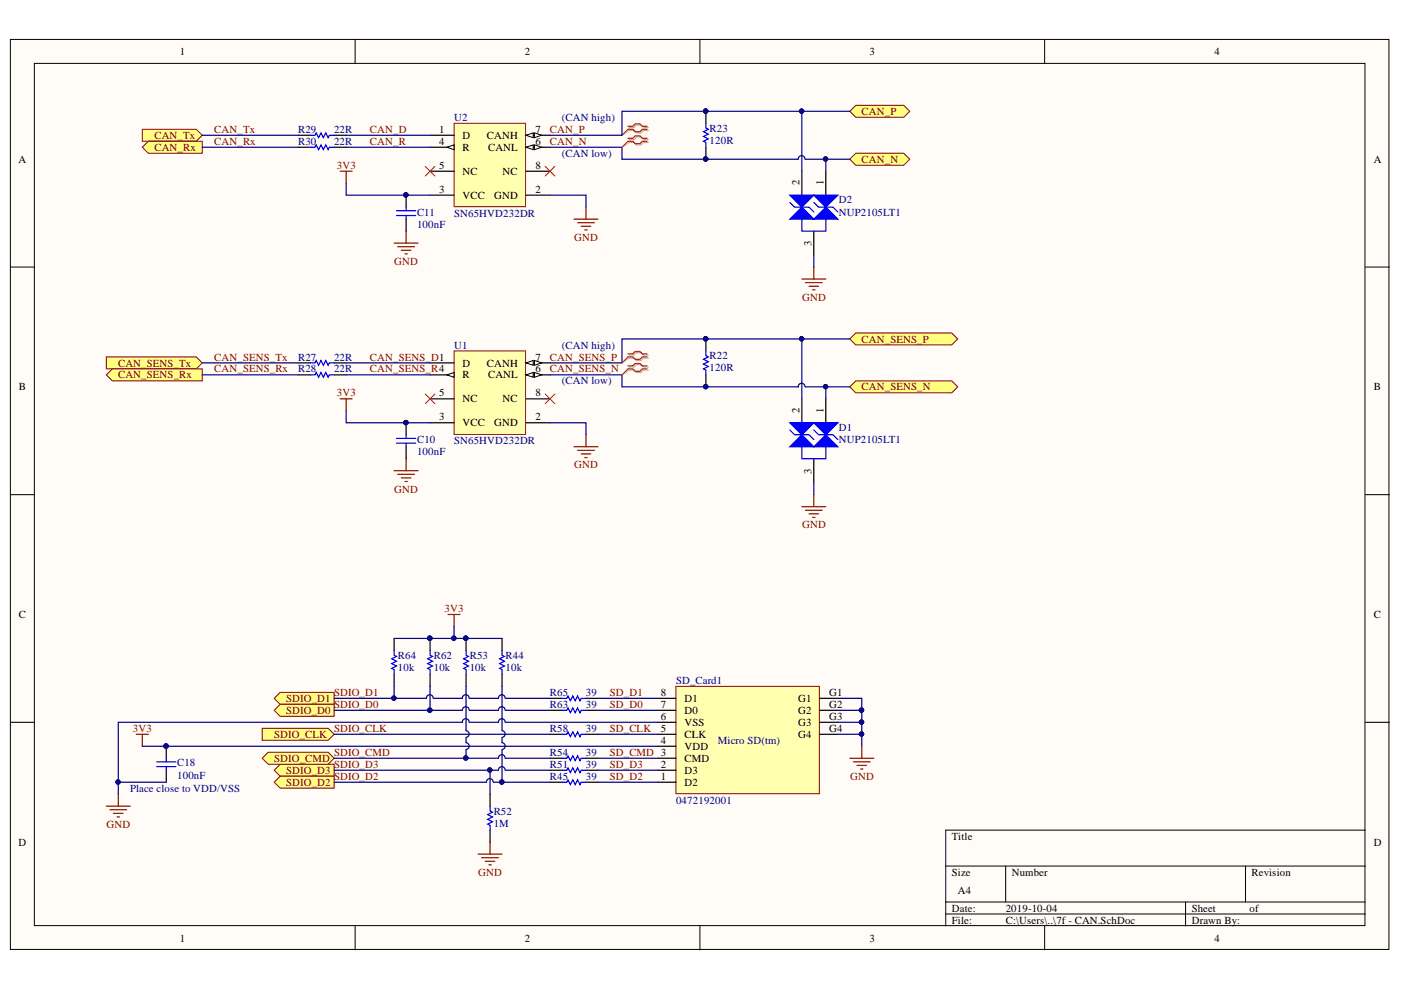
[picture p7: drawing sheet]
<svg xmlns="http://www.w3.org/2000/svg" width="297mm" height="210mm" viewBox="0 0 297 210" stroke-linecap="round" stroke-linejoin="round" font-family="sans-serif">
<defs><g id="words">
<g font-size="2.3">
<text x="38.2" y="11.7">1</text>
<text x="111.3" y="11.7">2</text>
<text x="184.4" y="11.7">3</text>
<text x="257.5" y="11.7">4</text>
<text x="93.1" y="28.2">1</text>
<text x="98.1" y="29.4">D</text>
<text x="103.2" y="29.4">CANH</text>
<text x="113.6" y="28.2">7</text>
<text x="3.9" y="34.5">A</text>
<text x="93.1" y="30.7">4</text>
<text x="93.1" y="35.8">5</text>
<text x="98.1" y="32">R</text>
<text x="103.5" y="32">CANL</text>
<text x="113.6" y="30.7">6</text>
<text x="113.6" y="35.8">8</text>
<text x="291.2" y="34.5">A</text>
<text x="93.1" y="40.8">3</text>
<text x="98.1" y="37">NC</text>
<text x="106.5" y="37">NC</text>
<text x="113.6" y="40.8">2</text>
<text x="169.5" y="39.3" transform="rotate(-90 169.5 39.3)">2</text>
<text x="174.6" y="39.3" transform="rotate(-90 174.6 39.3)">1</text>
<text x="98.1" y="42.1">VCC</text>
<text x="104.8" y="42.1">GND</text>
<text x="172" y="52.2" transform="rotate(-90 172 52.2)">3</text>
<text x="98.1" y="77.7">D</text>
<text x="103.2" y="77.7">CANH</text>
<text x="113.6" y="76.4">7</text>
<text x="4" y="82.8">B</text>
<text x="98.1" y="80.2">R</text>
<text x="103.5" y="80.2">CANL</text>
<text x="113.6" y="79">6</text>
<text x="291.2" y="82.8">B</text>
<text x="93.1" y="89.1">3</text>
<text x="93.1" y="84.1">5</text>
<text x="98.1" y="85.3">NC</text>
<text x="106.5" y="85.3">NC</text>
<text x="113.6" y="89.1">2</text>
<text x="113.6" y="84.1">8</text>
<text x="169.5" y="87.6" transform="rotate(-90 169.5 87.6)">2</text>
<text x="174.6" y="87.6" transform="rotate(-90 174.6 87.6)">1</text>
<text x="98.1" y="90.4">VCC</text>
<text x="104.8" y="90.4">GND</text>
<text x="172" y="100.5" transform="rotate(-90 172 100.5)">3</text>
<text x="4" y="131.1">C</text>
<text x="291.2" y="131.1">C</text>
<text x="140.1" y="147.5">8</text>
<text x="145.1" y="148.8">D1</text>
<text x="169.2" y="148.8">G1</text>
<text x="175.8" y="147.5">G1</text>
<text x="140.1" y="150.1">7</text>
<text x="140.1" y="152.6">6</text>
<text x="140.1" y="155.2">5</text>
<text x="145.1" y="151.4">D0</text>
<text x="145.1" y="153.9">VSS</text>
<text x="169.2" y="151.4">G2</text>
<text x="169.2" y="153.9">G3</text>
<text x="175.8" y="150.1">G2</text>
<text x="175.8" y="152.6">G3</text>
<text x="175.8" y="155.2">G4</text>
<text x="140.1" y="157.7">4</text>
<text x="145.1" y="156.4">CLK</text>
<text x="145.1" y="159">VDD</text>
<text x="145.1" y="161.5">CMD</text>
<text x="169.2" y="156.4">G4</text>
<text x="140.1" y="162.8">2</text>
<text x="140.1" y="165.4">1</text>
<text x="145.1" y="164.1">D3</text>
<text x="145.1" y="166.7">D2</text>
<text x="3.9" y="179.3">D</text>
<text x="201.8" y="178.1">Title</text>
<text x="291.2" y="179.3">D</text>
<text x="201.8" y="185.7">Size</text>
<text x="214.5" y="185.7">Number</text>
<text x="265.4" y="185.7">Revision</text>
<text x="203.1" y="189.5">A4</text>
<text x="201.8" y="193.3">Date:</text>
<text x="201.8" y="195.8">File:</text>
<text x="213.2" y="193.3">2019-10-04</text>
<text x="213.2" y="195.8">C:\Users\..\7f - CAN.SchDoc</text>
<text x="252.7" y="193.3">Sheet</text>
<text x="252.7" y="195.8">Drawn By:</text>
<text x="265" y="193.3">of</text>
<text x="38.2" y="199.6">1</text>
<text x="111.3" y="199.6">2</text>
<text x="184.4" y="199.6">3</text>
<text x="257.5" y="199.6">4</text>
</g>
<g font-size="2.3" fill="#800000">
<text x="32.7" y="29.4">CAN_Tx</text>
<text x="45.4" y="28.2">CAN_Tx</text>
<text x="78.4" y="28.2">CAN_D</text>
<text x="116.6" y="28.2">CAN_P</text>
<text x="182.7" y="24.4">CAN_P</text>
<text x="32.7" y="32">CAN_Rx</text>
<text x="45.4" y="30.7">CAN_Rx</text>
<text x="71.4" y="35.8">3V3</text>
<text x="78.4" y="30.7">CAN_R</text>
<text x="116.6" y="30.7">CAN_N</text>
<text x="182.7" y="34.5">CAN_N</text>
<text x="121.8" y="51.1">GND</text>
<text x="83.6" y="56.1">GND</text>
<text x="170.1" y="63.8">GND</text>
<text x="25" y="77.7">CAN_SENS_Tx</text>
<text x="45.4" y="76.4">CAN_SENS_Tx</text>
<text x="78.4" y="76.4">CAN_SENS_D1</text>
<text x="116.6" y="76.4">CAN_SENS_P</text>
<text x="182.7" y="72.6">CAN_SENS_P</text>
<text x="25" y="80.2">CAN_SENS_Rx</text>
<text x="45.4" y="79">CAN_SENS_Rx</text>
<text x="78.4" y="79">CAN_SENS_R4</text>
<text x="116.6" y="79">CAN_SENS_N</text>
<text x="182.7" y="82.8">CAN_SENS_N</text>
<text x="71.4" y="84.1">3V3</text>
<text x="121.8" y="99.3">GND</text>
<text x="83.6" y="104.4">GND</text>
<text x="170.1" y="112">GND</text>
<text x="94.3" y="129.8">3V3</text>
<text x="60.7" y="148.8">SDIO_D1</text>
<text x="70.8" y="147.5">SDIO_D1</text>
<text x="129.3" y="147.5">SD_D1</text>
<text x="28.2" y="155.2">3V3</text>
<text x="60.7" y="151.4">SDIO_D0</text>
<text x="70.8" y="150.1">SDIO_D0</text>
<text x="70.8" y="155.2">SDIO_CLK</text>
<text x="129.3" y="150.1">SD_D0</text>
<text x="129.3" y="155.2">SD_CLK</text>
<text x="58.1" y="161.5">SDIO_CMD</text>
<text x="58.1" y="156.4">SDIO_CLK</text>
<text x="70.8" y="160.2">SDIO_CMD</text>
<text x="129.3" y="160.2">SD_CMD 3</text>
<text x="60.7" y="164.1">SDIO_D3</text>
<text x="60.7" y="166.7">SDIO_D2</text>
<text x="70.8" y="162.8">SDIO_D3</text>
<text x="70.8" y="165.4">SDIO_D2</text>
<text x="129.3" y="162.8">SD_D3</text>
<text x="129.3" y="165.4">SD_D2</text>
<text x="180.2" y="165.4">GND</text>
<text x="22.6" y="175.5">GND</text>
<text x="101.4" y="185.7">GND</text>
</g>
<g font-size="2.3" fill="#000080">
<text x="63.2" y="28.2">R29</text>
<text x="70.8" y="28.2">22R</text>
<text x="96.3" y="25.6">U2</text>
<text x="119.1" y="25.6">(CAN high)</text>
<text x="150.4" y="27.9">R23</text>
<text x="63.2" y="30.7">R30</text>
<text x="70.8" y="30.7">22R</text>
<text x="119.1" y="33.2">(CAN low)</text>
<text x="150.4" y="30.4">120R</text>
<text x="88.4" y="45.8">C11</text>
<text x="96.3" y="46">SN65HVD232DR</text>
<text x="177.9" y="43.1">D2</text>
<text x="177.9" y="45.8">NUP2105LT1</text>
<text x="88.4" y="48.3">100nF</text>
<text x="63.2" y="76.4">R27</text>
<text x="70.8" y="76.4">22R</text>
<text x="96.3" y="73.9">U1</text>
<text x="119.1" y="73.9">(CAN high)</text>
<text x="150.4" y="76.2">R22</text>
<text x="63.2" y="79">R28</text>
<text x="70.8" y="79">22R</text>
<text x="119.1" y="81.5">(CAN low)</text>
<text x="150.4" y="78.7">120R</text>
<text x="88.4" y="93.9">C10</text>
<text x="96.3" y="94.2">SN65HVD232DR</text>
<text x="177.9" y="91.4">D1</text>
<text x="177.9" y="93.9">NUP2105LT1</text>
<text x="88.4" y="96.5">100nF</text>
<text x="84.4" y="142.2">10k</text>
<text x="84.4" y="139.7">R64</text>
<text x="92" y="142.2">10k</text>
<text x="92" y="139.7">R62</text>
<text x="99.6" y="142.2">10k</text>
<text x="99.6" y="139.7">R53</text>
<text x="107.2" y="142.2">10k</text>
<text x="107.2" y="139.7">R44</text>
<text x="116.6" y="147.5">R65</text>
<text x="124.2" y="147.5">39</text>
<text x="143.3" y="145">SD_Card1</text>
<text x="116.6" y="150.1">R63</text>
<text x="116.6" y="155.2">R58</text>
<text x="124.2" y="150.1">39</text>
<text x="124.2" y="155.2">39</text>
<text x="116.6" y="160.2">R54</text>
<text x="124.2" y="160.2">39</text>
<text x="152.2" y="157.7">Micro SD(tm)</text>
<text x="27.6" y="167.9">Place close to VDD/VSS</text>
<text x="37.6" y="165.1">100nF</text>
<text x="37.6" y="162.5">C18</text>
<text x="116.6" y="162.8">R51</text>
<text x="116.6" y="165.4">R45</text>
<text x="124.2" y="162.8">39</text>
<text x="124.2" y="165.4">39</text>
<text x="104.7" y="172.7">R52</text>
<text x="143.3" y="170.5">0472192001</text>
<text x="104.7" y="175.3">1M</text>
</g>
</g></defs>
<g fill="#fffcf8" stroke="#000" stroke-width=".21">
<path d="M2.2 8.4h292.3v192.9h-292.3z"/>
<path d="M7.3 13.4h282.1v182.9h-282.1z"/>
</g>
<g fill="none" stroke="#000" stroke-width=".21">
<path d="M75.3 8.4v5M148.4 8.4v5M221.5 8.4v5M2.2 56.6h5.1M289.5 56.6h5.1M2.2 104.9h5.1M289.5 104.9h5.1M2.2 153.1h5.1M289.5 153.1h5.1M289.5 176h-89v20.3M75.3 196.3v5.1M148.4 196.3v5.1"/>
<path d="M200.5 183.6h89M200.5 191.2h89M200.5 193.8h89M213.2 183.6v7.6M221.5 196.3v5.1M251.4 191.2v5.1M264.1 183.6v7.6"/>
</g>
<g fill="#ffff80" stroke="#800000" stroke-width=".21">
<path d="M30.2 27.4h11.4l1.3 1.3-1.3 1.3h-11.4z" fill-rule="evenodd"/>
<path d="M30.2 31.2l1.2-1.2h11.5v2.5h-11.5z" fill-rule="evenodd"/>
</g>
<path d="M96.3 26.1h15.1v17.7h-15.1z" fill="#ffffb0" stroke="#800000" stroke-width=".21"/>
<path d="M91.2 28.7h5.1M91.2 31.2h5.1M91.2 41.4h5.1M111.5 41.4h5.1" fill="none" stroke="#000" stroke-width=".25"/>
<path d="M94.7 31.2l1.6-.5v1z" fill="#fffcf8"/>
<path d="M94.7 31.2l1.6-.5v1z" fill="none" stroke="#000" stroke-width=".21"/>
<path d="M91.2 36.3h5.1M111.5 31.2h5.1" fill="none" stroke="#000" stroke-width=".25"/>
<path d="M111.5 31.2l1.6-.5v1z" fill="#fffcf8"/>
<path d="M111.5 31.2l1.6-.5v1z" fill="none" stroke="#000" stroke-width=".21"/>
<path d="M113.3 30.7l1.5 .5-1.5 .5z" fill="#fffcf8"/>
<path d="M113.3 30.7l1.5 .5-1.5 .5z" fill="none" stroke="#000" stroke-width=".21"/>
<path d="M111.5 28.7h5.1" fill="none" stroke="#000" stroke-width=".25"/>
<path d="M111.5 28.7l1.6-.5v1z" fill="#fffcf8"/>
<path d="M111.5 28.7l1.6-.5v1z" fill="none" stroke="#000" stroke-width=".21"/>
<path d="M113.3 28.2l1.5 .5-1.5 .5z" fill="#fffcf8"/>
<path d="M113.3 28.2l1.5 .5-1.5 .5z" fill="none" stroke="#000" stroke-width=".21"/>
<path d="M111.5 36.3h5.1M170 36.3v5.1M175.1 36.3v5.1M172.5 49v5.1" fill="none" stroke="#000" stroke-width=".25"/>
<path d="M90.2 35.3l2 2M92.2 35.3l-2 2M115.6 35.3l2 2M117.6 35.3l-2 2" fill="none" stroke="#f00" stroke-width=".21"/>
<path d="M72.1 36.3h2.6M73.4 36.3v2.5M83.6 51.5h5M84.3 52.3h3.6M85.1 53.1h2M85.8 53.8h.6M86.1 49v2.5M121.7 46.5h5.1M122.5 47.2h3.5M123.2 48h2.1M124 48.7h.5M124.2 43.9v2.6" fill="none" stroke="#800000" stroke-width=".25"/>
<path d="M170 46.5v2.5h5.1v-2.5" fill="none" stroke="#00f" stroke-width=".25"/>
<path d="M172.5 41.4h5.1l-2.5 2.5z" fill="#00f"/>
<path d="M172.5 41.4h5.1l-2.5 2.5zM172.5 42.9l1.1 1h3l1 1" fill="none" stroke="#00f" stroke-width=".25"/>
<path d="M172.5 46.5l2.6-2.6 2.5 2.6z" fill="#00f"/>
<path d="M172.5 46.5l2.6-2.6 2.5 2.6z" fill="none" stroke="#00f" stroke-width=".25"/>
<path d="M167.5 41.4h5l-2.5 2.5z" fill="#00f"/>
<path d="M167.5 41.4h5l-2.5 2.5zM167.5 42.9l1 1h3l1 1" fill="none" stroke="#00f" stroke-width=".25"/>
<path d="M167.5 46.5l2.5-2.6 2.5 2.6z" fill="#00f"/>
<path d="M65.8 28.7h1l.2-.5 .5 1 .6-1 .5 1 .5-1 .5 1 .2-.5h1M65.8 31.2h1l.2-.5 .5 1 .6-1 .5 1 .5-1 .5 1 .2-.5h1M149.7 26.1v1.1l.5 .2-1 .5 1 .5-1 .5 1 .5-1 .6 .5 .2v1M84.1 44.7h4M84.1 45.7h4M86.1 43.9v.8M86.1 45.7v.8M167.5 46.5l2.5-2.6 2.5 2.6z" fill="none" stroke="#00f" stroke-width=".25"/>
<path d="M170 59.2h5.1M170.8 59.9h3.5M172.5 56.6v2.6M171.5 60.7h2.1M172.3 61.4h.5" fill="none" stroke="#800000" stroke-width=".25"/>
<path d="M63.2 28.7h2.6M63.2 31.2h2.6M70.8 28.7h2.6M70.8 31.2h2.6M149.7 23.6v2.5M149.7 31.2v2.6M86.1 41.4v2.5M86.1 46.5v2.5" fill="none" stroke="#000" stroke-width=".25"/>
<g fill="#000080" stroke="#000080" stroke-width=".21">
<circle cx="86.1" cy="41.3" r=".46"/>
<circle cx="149.6" cy="23.6" r=".46"/>
<circle cx="149.6" cy="33.7" r=".46"/>
</g>
<path d="M133.4 27h1l.5-.5h1l.5 .5h1.1M133.4 27.7h1l.5 .5h1l.5-.5h1.1" fill="none" stroke="#d0a19e" stroke-width=".25"/>
<path d="M133.4 27.7l-1.5 1" fill="none" stroke="#d0a19e" stroke-width=".21"/>
<path d="M133.1 26.8h1.1l.5-.5h1l.5 .5h1M133.1 27.4h1.1l.5 .5h1l.5-.5h1" fill="none" stroke="#f00" stroke-width=".25"/>
<path d="M133.1 27.4l-1.2 1.3" fill="none" stroke="#f00" stroke-width=".21"/>
<g fill="#ffff80" stroke="#800000" stroke-width=".21">
<path d="M180.2 23.6l1.2-1.3h10.2l1.3 1.3-1.3 1.3h-10.2z" fill-rule="evenodd"/>
<path d="M180.2 33.8l1.2-1.3h10.2l1.3 1.3-1.3 1.2h-10.2z" fill-rule="evenodd"/>
</g>
<path d="M143.3 145.5h30.4v22.8h-30.4z" fill="#ffffb0" stroke="#800000" stroke-width=".21"/>
<path d="M139.5 148.1h3.8M139.5 150.6h3.8M139.5 153.1h3.8M139.5 155.7h3.8M139.5 158.2h3.8M173.8 148.1h3.8M173.8 150.6h3.8M173.8 153.1h3.8M173.8 155.7h3.8M139.5 160.8h3.8M139.5 163.3h3.8M139.5 165.8h3.8" fill="none" stroke="#000" stroke-width=".25"/>
<g fill="none" stroke="#800000" stroke-width=".25">
<path d="M28.9 155.7h2.5M30.2 155.7v2.5M182.7 158.2v2.6M22.5 170.9h5.1M23.3 171.7h3.6M24.1 172.4h2M24.8 173.2h.5M25.1 168.4v2.5M103.9 178.5v2.6M180.2 160.8h5.1M180.9 161.5h3.6M181.7 162.3h2"/>
<path d="M182.5 163.1h.5M101.4 181.1h5M102.1 181.8h3.6M102.9 182.6h2M103.6 183.4h.6"/>
</g>
<g fill="#ffff80" stroke="#800000" stroke-width=".21">
<path d="M58.1 148.1l1.3-1.3h11.4v2.5h-11.4z" fill-rule="evenodd"/>
<path d="M58.1 150.6l1.3-1.3h11.4v2.6h-11.4z" fill-rule="evenodd"/>
<path d="M58.1 163.3l1.3-1.3h11.4v2.6h-11.4z" fill-rule="evenodd"/>
<path d="M58.1 165.8l1.3-1.2h11.4v2.5h-11.4z" fill-rule="evenodd"/>
<path d="M55.6 160.8l1.3-1.3h12.7l1.2 1.3-1.2 1.2h-12.7z" fill-rule="evenodd"/>
<path d="M55.6 154.4h14l1.2 1.3-1.2 1.3h-14z" fill-rule="evenodd"/>
</g>
<g fill="none" stroke="#000" stroke-width=".25">
<path d="M83.6 135.4v2.5M91.2 135.4v2.5M98.8 135.4v2.5M106.4 135.4v2.5M35.3 158.2v2.6M83.6 143v2.5M91.2 143v2.5M98.8 143v2.5M106.4 143v2.5M116.6 148.1h2.6M116.6 150.6h2.6M116.6 155.7h2.6"/>
<path d="M124.2 148.1h2.6M124.2 150.6h2.6M124.2 155.7h2.6M35.3 163.3v2.5M103.9 168.4v2.5M103.9 176v2.5M116.6 160.8h2.6M116.6 163.3h2.6M116.6 165.8h2.6M124.2 160.8h2.6M124.2 163.3h2.6M124.2 165.8h2.6"/>
</g>
<g fill="none" stroke="#00f" stroke-width=".25">
<path d="M83.6 137.9v1l.5 .3-1 .5 1 .5-1 .5 1 .5-1 .5 .5 .3v1M91.2 137.9v1l.5 .3-1 .5 1 .5-1 .5 1 .5-1 .5 .5 .3v1M98.8 137.9v1l.5 .3-1 .5 1 .5-1 .5 1 .5-1 .5 .5 .3v1M106.4 137.9v1l.6 .3-1.1 .5 1.1 .5-1.1 .5 1.1 .5-1.1 .5 .5 .3v1M119.2 148.1h1l.2-.5 .5 1 .5-1 .6 1 .5-1 .5 1 .2-.5h1M119.2 150.6h1l.2-.5 .5 1 .5-1 .6 1 .5-1 .5 1 .2-.5h1M119.2 155.7h1l.2-.5 .5 1 .5-1 .6 1 .5-1 .5 1 .2-.5h1M33.2 161.5h4.1M33.2 162.5h4.1M35.3 160.8v.7M35.3 162.5v.8M103.9 170.9v1l.5 .3-1 .5 1 .5-1 .5 1 .5-1 .5 .5 .3v1"/>
<path d="M119.2 160.8h1l.2-.5 .5 1 .5-1 .6 1 .5-1 .5 1 .2-.5h1M119.2 163.3h1l.2-.5 .5 1 .5-1 .6 1 .5-1 .5 1 .2-.5h1M119.2 165.8h1l.2-.5 .5 1.1 .5-1.1 .6 1.1 .5-1.1 .5 1.1 .2-.6h1"/>
</g>
<g fill="#000080" stroke="#000080" stroke-width=".21">
<circle cx="91.1" cy="135.3" r=".46"/>
<circle cx="98.8" cy="135.3" r=".46"/>
<circle cx="35.2" cy="158.2" r=".46"/>
<circle cx="86.1" cy="41.3" r=".46"/>
<circle cx="169.9" cy="23.6" r=".46"/>
<circle cx="175" cy="33.7" r=".46"/>
<circle cx="149.6" cy="33.7" r=".46"/>
<circle cx="25" cy="165.8" r=".46"/>
<circle cx="182.7" cy="153.1" r=".46"/>
<circle cx="182.7" cy="150.6" r=".47"/>
<circle cx="182.7" cy="155.6" r=".46"/>
<circle cx="83.5" cy="148" r=".46"/>
<circle cx="106.4" cy="165.8" r=".46"/>
<circle cx="103.8" cy="163.3" r=".46"/>
<circle cx="98.8" cy="160.7" r=".46"/>
<circle cx="96.2" cy="135.3" r=".46"/>
<circle cx="91.1" cy="150.6" r=".47"/>
<circle cx="149.6" cy="23.6" r=".46"/>
</g>
<path d="M95 130.3h2.5M96.3 130.3v2.5" fill="none" stroke="#800000" stroke-width=".25"/>
<g fill="none" stroke="#000080" stroke-width=".25">
<path d="M42.9 28.7h20.3M42.9 31.2h20.3M73.4 38.8v2.6h17.8M73.4 28.7h17.8M73.4 31.2h17.8M116.6 31.2h15.3v2.6h37.3a.71 .71 0 0 1 .7-.8 .71 .71 0 0 1 .8 .8M170 23.6v12.7M170.8 33.8h4.3v2.5M175.1 33.8h5.1M180.2 23.6h-48.3v5.1h-15.3M116.6 41.4h7.6v2.5M172.5 54.1v2.5"/>
<path d="M83.6 135.4h22.8M96.3 132.8v2.6M30.2 158.2h109.3M70.8 150.6h27.3M70.8 155.7h45.8M83.6 145.5v2.6M91.2 145.5v5.1M91.8 148.1a.72 .72 0 0 0-.7-.8 .72 .72 0 0 0-.7 .8h-19.6M91.9 148.1h6.2M98.1 153.1h-73v15.3M98.8 145.5v9.4a.71 .71 0 0 1 .7 .7 .71 .71 0 0 1-.7 .7M98.8 156.4v1.1a.72 .72 0 0 1 .7 .7 .72 .72 0 0 1-.7 .7"/>
<path d="M98.8 159v1.8M99.5 153.1a.72 .72 0 0 0-.8-.7 .72 .72 0 0 0-.7 .7M99.5 148.1a.72 .72 0 0 0-.8-.8 .72 .72 0 0 0-.7 .8M99.5 150.6a.72 .72 0 0 0-.8-.8 .72 .72 0 0 0-.7 .8M106.4 145.5v9.4a.71 .71 0 0 1 .7 .7 .71 .71 0 0 1-.7 .7M106.4 156.4v1.1a.72 .72 0 0 1 .7 .7 .72 .72 0 0 1-.7 .7M106.4 159v6.8M107.1 153.1a.71 .71 0 0 0-.7-.7 .71 .71 0 0 0-.7 .7h-6.1M107.1 148.1a.71 .71 0 0 0-.7-.8 .71 .71 0 0 0-.7 .8h-6.1M107.1 150.6a.71 .71 0 0 0-.7-.8 .71 .71 0 0 0-.7 .8h-6.1M107.2 148.1h9.4M107.2 150.6h9.4"/>
<path d="M107.2 153.1h32.3M126.8 148.1h12.7M126.8 150.6h12.7M126.8 155.7h12.7M177.6 148.1h5.1v7.6h-5.1M177.6 150.6h5.1M177.6 153.1h5.1M182.7 155.7v2.5M25.1 165.8h10.2M103.9 163.3v5.1M104.6 165.8a.71 .71 0 0 0-.8-.7 .71 .71 0 0 0-.7 .7h-32.3M104.7 165.8h11.9"/>
<path d="M107.1 163.3a.71 .71 0 0 0-.7-.8 .71 .71 0 0 0-.7 .8h-34.9M107.1 160.8a.71 .71 0 0 0-.7-.8 .71 .71 0 0 0-.7 .8h-34.9M107.2 163.3h9.4M107.2 160.8h9.4M126.8 163.3h12.7M126.8 165.8h12.7M126.8 160.8h12.7"/>
</g>
<g fill="#ffff80" stroke="#800000" stroke-width=".21">
<path d="M22.5 75.7h19.1l1.3 1.2-1.3 1.3h-19.1z" fill-rule="evenodd"/>
<path d="M22.5 79.5l1.3-1.3h19.1v2.6h-19.1z" fill-rule="evenodd"/>
</g>
<path d="M96.3 74.4h15.1v17.7h-15.1z" fill="#ffffb0" stroke="#800000" stroke-width=".21"/>
<path d="M91.2 76.9h5.1M91.2 79.5h5.1M91.2 89.6h5.1M111.5 89.6h5.1" fill="none" stroke="#000" stroke-width=".25"/>
<path d="M94.7 79.5l1.6-.5v1z" fill="#fffcf8"/>
<path d="M94.7 79.5l1.6-.5v1z" fill="none" stroke="#000" stroke-width=".21"/>
<path d="M111.5 79.5h5.1M91.2 84.6h5.1" fill="none" stroke="#000" stroke-width=".25"/>
<path d="M111.5 79.5l1.6-.5v1z" fill="#fffcf8"/>
<path d="M111.5 79.5l1.6-.5v1z" fill="none" stroke="#000" stroke-width=".21"/>
<path d="M113.3 79l1.5 .5-1.5 .5z" fill="#fffcf8"/>
<path d="M113.3 79l1.5 .5-1.5 .5z" fill="none" stroke="#000" stroke-width=".21"/>
<path d="M111.5 76.9h5.1" fill="none" stroke="#000" stroke-width=".25"/>
<path d="M111.5 76.9l1.6-.5v1.1z" fill="#fffcf8"/>
<path d="M111.5 76.9l1.6-.5v1.1z" fill="none" stroke="#000" stroke-width=".21"/>
<path d="M113.3 76.4l1.5 .5-1.5 .6z" fill="#fffcf8"/>
<path d="M113.3 76.4l1.5 .5-1.5 .6z" fill="none" stroke="#000" stroke-width=".21"/>
<path d="M111.5 84.6h5.1M170 84.6v5M172.5 97.3v5M175.1 84.6v5" fill="none" stroke="#000" stroke-width=".25"/>
<path d="M90.2 83.5l2 2.1M92.2 83.5l-2 2.1M115.6 83.5l2 2.1M117.6 83.5l-2 2.1" fill="none" stroke="#f00" stroke-width=".21"/>
<path d="M72.1 84.6h2.6M73.4 84.6v2.5M83.6 99.8h5M86.1 97.3v2.5M121.7 94.7h5.1M122.5 95.5h3.5M123.2 96.2h2.1M124 97h.5M124.2 92.2v2.5M84.3 100.6h3.6M85.1 101.3h2M85.8 102.1h.6" fill="none" stroke="#800000" stroke-width=".25"/>
<path d="M170 94.7v2.6h5.1v-2.6" fill="none" stroke="#00f" stroke-width=".25"/>
<path d="M172.5 89.6h5.1l-2.5 2.6z" fill="#00f"/>
<path d="M172.5 89.6h5.1l-2.5 2.6zM172.5 91.2l1.1 1h3l1 1" fill="none" stroke="#00f" stroke-width=".25"/>
<path d="M172.5 94.7l2.6-2.5 2.5 2.5z" fill="#00f"/>
<path d="M172.5 94.7l2.6-2.5 2.5 2.5z" fill="none" stroke="#00f" stroke-width=".25"/>
<path d="M167.5 89.6h5l-2.5 2.6z" fill="#00f"/>
<path d="M167.5 89.6h5l-2.5 2.6zM167.5 91.2l1 1h3l1 1" fill="none" stroke="#00f" stroke-width=".25"/>
<path d="M167.5 94.7l2.5-2.5 2.5 2.5z" fill="#00f"/>
<path d="M65.8 76.9h1l.2-.5 .5 1.1 .6-1.1 .5 1.1 .5-1.1 .5 1.1 .2-.6h1M65.8 79.5h1l.2-.5 .5 1 .6-1 .5 1 .5-1 .5 1 .2-.5h1M149.7 74.4v1l.5 .3-1 .5 1 .5-1 .5 1 .5-1 .5 .5 .3v1M84.1 92.9h4M84.1 94h4M86.1 92.2v.7M86.1 94v.7M167.5 94.7l2.5-2.5 2.5 2.5z" fill="none" stroke="#00f" stroke-width=".25"/>
<path d="M170 107.4h5.1M170.8 108.2h3.5M171.5 108.9h2.1M172.3 109.7h.5M172.5 104.9v2.5" fill="none" stroke="#800000" stroke-width=".25"/>
<path d="M63.2 76.9h2.6M63.2 79.5h2.6M70.8 76.9h2.6M70.8 79.5h2.6M149.7 71.9v2.5M149.7 79.5v2.5M86.1 89.6v2.6M86.1 94.7v2.6" fill="none" stroke="#000" stroke-width=".25"/>
<g fill="#000080" stroke="#000080" stroke-width=".21">
<circle cx="86.1" cy="89.6" r=".46"/>
<circle cx="149.6" cy="71.8" r=".46"/>
<circle cx="149.6" cy="82" r=".46"/>
</g>
<g fill="#ffff80" stroke="#800000" stroke-width=".21">
<path d="M180.2 71.9l1.2-1.3h20.4l1.3 1.3-1.3 1.2h-20.4z" fill-rule="evenodd"/>
<path d="M180.2 82l1.2-1.2h20.4l1.3 1.2-1.3 1.3h-20.4z" fill-rule="evenodd"/>
</g>
<path d="M42.9 76.9h20.3M42.9 79.5h20.3M73.4 76.9h17.8M73.4 79.5h17.8M116.6 79.5h15.3v2.5h37.3a.71 .71 0 0 1 .7-.7 .71 .71 0 0 1 .8 .7M170 71.9v12.7M180.2 71.9h-48.3v5h-15.3M73.4 87.1v2.5h17.8M116.6 89.6h7.6v2.6M170.8 82h4.3v2.6M175.1 82h5.1M172.5 102.3v2.6" fill="none" stroke="#000080" stroke-width=".25"/>
<g fill="#000080" stroke="#000080" stroke-width=".21">
<circle cx="86.1" cy="89.6" r=".46"/>
<circle cx="169.9" cy="71.8" r=".46"/>
<circle cx="175" cy="82" r=".46"/>
<circle cx="149.6" cy="82" r=".46"/>
<circle cx="149.6" cy="71.8" r=".46"/>
</g>
<path d="M133.4 29.6h1l.5-.5h1l.5 .5h1.1M133.4 30.2h1l.5 .5h1l.5-.5h1.1M133.4 75.3h1l.5-.5h1l.5 .5h1.1M133.4 75.9h1l.5 .5h1l.5-.5h1.1M133.4 77.8h1l.5-.5h1l.5 .5h1.1M133.4 78.5h1l.5 .5h1l.5-.5h1.1" fill="none" stroke="#d0a19e" stroke-width=".25"/>
<path d="M133.4 30.2l-1.5 1M133.4 75.9l-1.5 1M133.4 78.5l-1.5 1" fill="none" stroke="#d0a19e" stroke-width=".21"/>
<path d="M133.1 29.3h1.1l.5-.5h1l.5 .5h1M133.1 30h1.1l.5 .5h1l.5-.5h1M133.1 75h1.1l.5-.5h1l.5 .5h1M133.1 75.7h1.1l.5 .5h1l.5-.5h1M133.1 77.6h1.1l.5-.5h1l.5 .5h1M133.1 78.2h1.1l.5 .5h1l.5-.5h1" fill="none" stroke="#f00" stroke-width=".25"/>
<path d="M133.1 30l-1.2 1.2M133.1 75.7l-1.2 1.2M133.1 78.2l-1.2 1.3" fill="none" stroke="#f00" stroke-width=".21"/>
<use href="#words"/>
</svg>
